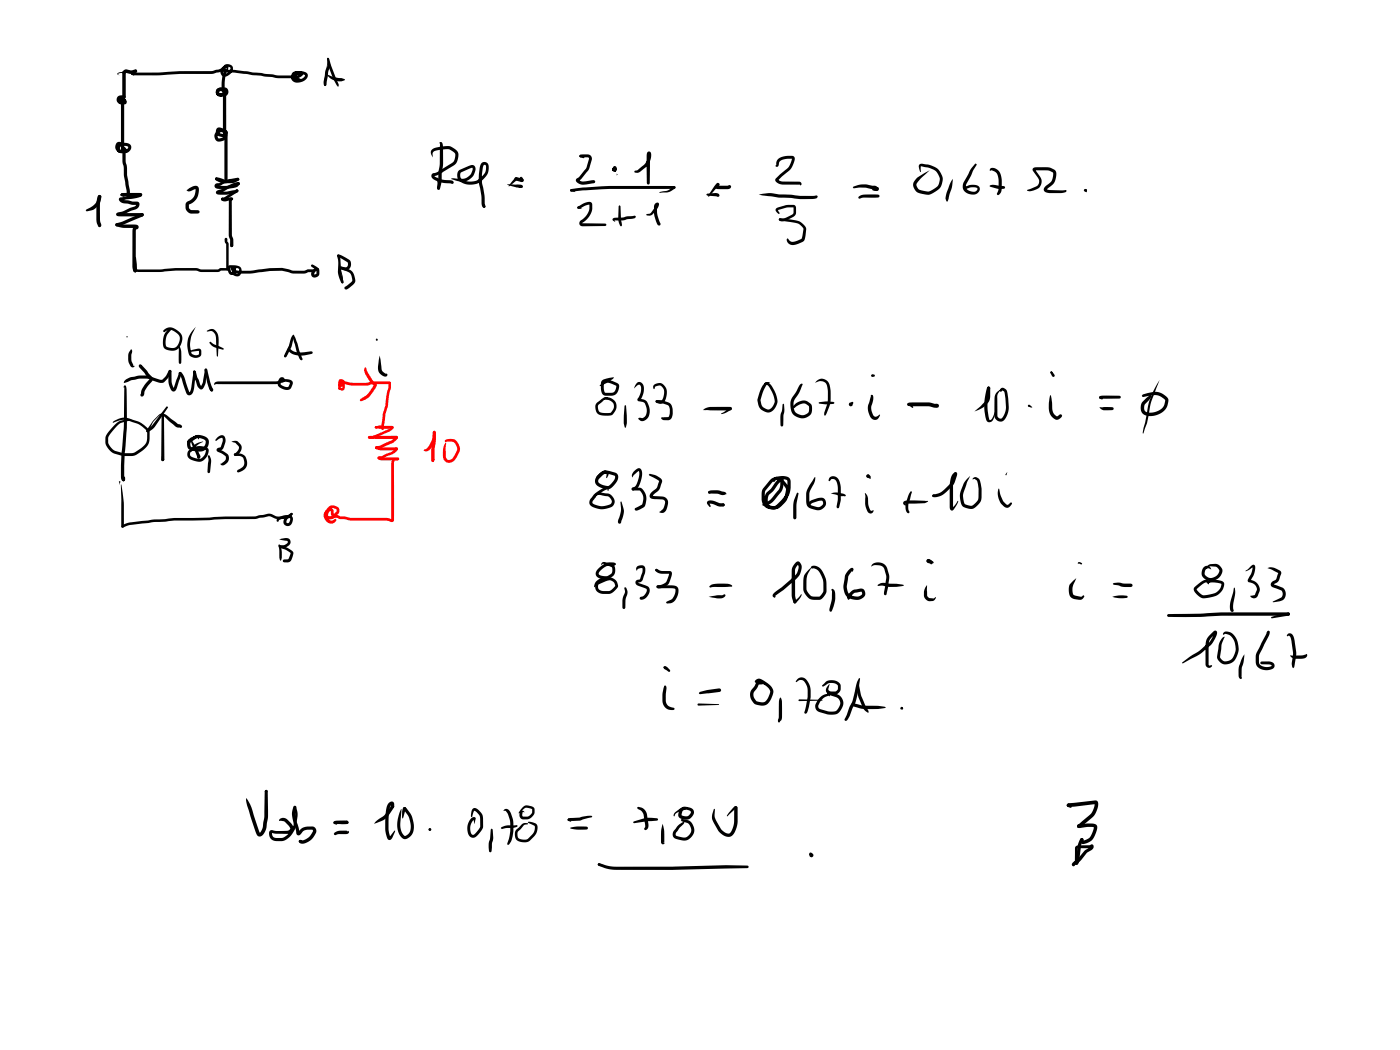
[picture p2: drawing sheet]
<svg xmlns="http://www.w3.org/2000/svg" width="285mm" height="214mm" viewBox="0 0 285 214" stroke-linecap="round" stroke-linejoin="round" font-family="sans-serif">
<g fill="#000">
<path d="M23.9 14.9l1.7-.5 .9 .1-2.5 .6 .4 .3-.5-.2zM25 14.5l.2-.1 .3 .1 .1 .3v4.9l-.1 .3-.3 .1-.2-.1-.1-.3zM26.7 15l.2-.1 .1 .3-.1 .1zM26.8 14.9l.9-.1h4.8a86.7 86.7 0 0 1 10.6-.3l1.1-.3a2.42 2.42 0 0 1 2-.1v.4a10.2 10.2 0 0 0-.5 3.7l-.1 .5-.2 .1-.2-.1-.1-.5a10.6 10.6 0 0 1 .5-3.9l.3 .2-3 .6a90.1 90.1 0 0 0-10.9 .2h-4.9l-.4-.2zM26.7 15.1l.2-.2 .4 .5zM27.2 14.5l.4-.4 .3 .4-.3 .3zM25.2 14.3l.4-.2 1 .2 .9-.2 .3 .1a.7 .7 0 0 1-.9 .8l-1.2-.2a.44 .44 0 0 1-.4 .3 .44 .44 0 0 1-.4-.3zM44.1 18.1l1.4-.3a.97 .97 0 0 1 1 1.2 .97 .97 0 0 1-1.4 .6h-.2a.91 .91 0 0 1-.9-.8 .91 .91 0 0 1 .7-1 .72 .72 0 0 1 .8 .1 .72 .72 0 0 1 .1 .8h-.4l-.1-.3h-.2l-.3 .4 .5 .2a.49 .49 0 0 0 .6 .1 .49 .49 0 0 0 .2-.6l-1.3 .1v.3l.4 .1 .7-.6a.43 .43 0 0 1 .2 .7 1.03 1.03 0 0 1-1.3 .6 1.03 1.03 0 0 1-.6-1.3zM45.5 18.5h.4l.1 .2 .1 4.9a12.7 12.7 0 0 1-.2 4h-.4a12.7 12.7 0 0 1-.1-4zM45.2 13.8a.68 .68 0 0 1 .7-.5 .68 .68 0 0 1 .6 .5l-.2 .7-.2-.8-.3 .3a.68 .68 0 0 0-.2 1l.1 .1a1.36 1.36 0 0 0 1.2-1.3l-.1-.1a.62 .62 0 0 0-.7-.1 .62 .62 0 0 0-.3 .6h1.9l8 1a7.7 7.7 0 0 0 3.1 .2l1.7-.1 .7-.3-.2 .2-.5 .1a.46 .46 0 0 0-.6 .2 .46 .46 0 0 0 .2 .6 1.73 1.73 0 0 0 2-.6v-.2l-.5-.2h-1.2l.1 .6 .7 .3a.43 .43 0 0 1-.3 .5 .43 .43 0 0 1-.5-.1 1.09 1.09 0 0 1-.1-1.9h1.1l.7 .2a.92 .92 0 0 1 .6 .9 .92 .92 0 0 1-.7 .8 1.79 1.79 0 0 1-2.6-.1 1.06 1.06 0 0 1 0-1.4 1.06 1.06 0 0 1 1.3-.2 .6 .6 0 0 1 1 .2 .6 .6 0 0 1-.6 .8l-1.2 .2a12.5 12.5 0 0 1-4.3-.2l-7.9-.9-1.8-.1a.7 .7 0 0 1-.7-.5 .7 .7 0 0 1 .3-.8 1.09 1.09 0 0 1 1.7 0 1.09 1.09 0 0 1-.3 1.7 1.14 1.14 0 0 1-1.8 .2 1.17 1.17 0 0 1 .1-1.5zM66.6 12l.2-.2 .2 .2-.6 4.1v1.2l-.2 .2-.3-.2 .8-4.7zM66.7 11.8l.3 .2-.1 .1-.3-.1z"/>
<path d="M66.8 15.2l1.2 .5 1.5 .2 .7 .3-.1 .1a3 3 0 0 1-3.4-.9zM66.6 12l.2-.2 .2 .2 .4 1.4 1.6 3.8-.1 .4-.3-.2a14.8 14.8 0 0 1-1.8-4.1zM66.9 13l.2-.1 .2 .4-.5 1.4-.3 2a.53 .53 0 0 1-.5 .8l-.1-.8 .2-1.2a3.8 3.8 0 0 1 .8-2.3zM24.6 39.5l.2-.1h.2l.1 .4-.3 .1h-.2zM23.8 29.1l.5-.2 1.3 .2a1.04 1.04 0 0 1 1.1 1 1.04 1.04 0 0 1-1 1.1h-.9a1 1 0 0 1-1.1-.9 1 1 0 0 1 .9-1.1l.2 .1a.97 .97 0 0 1 .2 1.6l-.3-.1v-.9l-.2-.1-.1 .6 .3 .1h1l.3-.3 .1-.3-1.9-.4a.61 .61 0 0 0 .2 .9l.9 .1-.1 .2-.3-.4 .1-.3a.53 .53 0 0 1 .7 .3 .52 .52 0 0 1 .1 .6 .52 .52 0 0 1-.5 .3h-.7a1.29 1.29 0 0 1-.8-2.1zM24.7 39.4l3.8-.1 .3 .1 .1 .3-.3 .3h-3.5l-.5-.1-.1-.2zM24 19.6l.4-.1a.98 .98 0 0 1 1.2 .2 1.04 1.04 0 0 1-1.1 .4v.4l.9 .1-.3 .3-.3-.5-.2 .2 .5-.1v.1l-.3-.2 .2-.2v.2l-.2-.1 .3 .1 .2 .4v9.8l-.3 .3-.4-.3v-9.8l.2 .1a.63 .63 0 0 1-.3-1 .63 .63 0 0 1 1 .3 .72 .72 0 0 1 0 .8 .72 .72 0 0 1-.8 .2 .76 .76 0 0 1-.5-1.2 .76 .76 0 0 1 1.3 .2 .59 .59 0 0 1 .2 .8 .59 .59 0 0 1-.8 .2 .98 .98 0 0 1-1-.4 .98 .98 0 0 1 .1-1.2zM25 30l.2-.1 .4 .4v2.5l.2 1 .1 1.8 .2 1.3a8.7 8.7 0 0 1 .3 3.3l-.3 .1-.2-.1-.1-.3v-1l-.6-3v-2l-.3-1.1zM25.9 39.7a.56 .56 0 0 1 .9 .2 .53 .53 0 0 1-.5 .4 .53 .53 0 0 1-.5-.4zM28.4 39.4l.2-.1 .3 .2-.1 .4-.2 .1-.3-.2zM24.3 40.3l3.3-.6 1-.4 .2 .1 .1 .4a1.71 1.71 0 0 1-1.5 .6l-2.8 .4 .2-.3 .4 .2 1.8 .3a1.27 1.27 0 0 1 1.4 .4l-.1 .6-.4 .5-3.9 1.5-.3-.3 .1-.4 1.2-.3 2.4-1 .3-.4 .2 .1h-1.1l-1.8-.3-.5-.3a.55 .55 0 0 1-.2-.8zM38 38.7l1.2-.7a.82 .82 0 0 1 1-.1 .82 .82 0 0 1 .3 1 2.96 2.96 0 0 1-2 2.8v.6l.3 .4 1.5 .1 .4 .3-.4 .4h-1.4a1.39 1.39 0 0 1-1.1-1.2l.1-1a3.2 3.2 0 0 0 1.7-1.6l.2-1.2-1.3 .5-.5-.2z"/>
<path d="M43.9 36.2h.4v.4h-.4zM43.9 36.2l.2-.1 1.3 .6 2-.1 1-.4 .3 .3-.1 .3-1.1 .5h-2.2l-.7-.2a.98 .98 0 0 1-.8-.7zM44.2 26.1a1.74 1.74 0 0 1 2.1 .9 1.5 1.5 0 0 1-.7 1.6 1.5 1.5 0 0 1-1.7-.2 1.38 1.38 0 0 1 .2-1.7 1.38 1.38 0 0 1 1.8 0l.1 .1a.63 .63 0 0 1-.3 .9l-.2-.1-.1-.6a.47 .47 0 0 0-.7 .1l-.3 .3a.46 .46 0 0 0-.1 .6 .46 .46 0 0 0 .6 .1 .84 .84 0 0 0 .7-1.2l-1-.3v.4l.9 .3 .3-.6 .2-.1a.72 .72 0 0 1 0 1.1 1.46 1.46 0 0 1-2.1-.8zM43.9 36.2a2.89 2.89 0 0 1 2.4 .8l-.1 .2-.3 .1-.9-.5-1.1-.2zM45.8 26.7h.4l.1 .2v10.1l-.3 .3-.3-.3zM48.3 37.2l.2-.1 .3 .1-.1 .4-.2 .1-.2-.2zM43.8 37.5l1-.2 1.7-.8 1.9-.3 .3 .3-.1 .2-1.9 .3-1.8 .8-.7 .1v-.1h1.9l1.4-.2 .5-.1 .5-.4 .2 .1 .1 .3a1.47 1.47 0 0 1-1.2 .8l-1.4 .2a3.5 3.5 0 0 1-2.3-.2l-.2-.4zM45.1 40.3l.7-.2 2.2-1.5h.5v.4l-2.5 1.7h-.9l-.1-.2zM44 38.9l1.2-.4a6.7 6.7 0 0 1 3.4-1.4l.2 .3-.1 .2-.4 .1a8 8 0 0 0-2.9 1.3l-.9 .3v-.3h1.6l2.1-.4h.3a.71 .71 0 0 1-1 .8l-1.4 .2h-1.3a.62 .62 0 0 1-.8-.6zM88 30.4l.6-.3 1.5-.3a2.55 2.55 0 0 1 3.2 1.6l-.2 1.3-.4 .7-3.2 2-1.1 .4 .1 .1a6.2 6.2 0 0 0 3.5 .9l.4 .3-.1 .3h-.4a5.8 5.8 0 0 1-4-1.2 .67 .67 0 0 1 .1-.8 .67 .67 0 0 1 .7-.2l3-1.8a1.85 1.85 0 0 0 .9-2.2l-1.3-.8-2.3 .2-.8 .4-.1 1-.4-.9zM88.9 36.2h.2l.1 .2 .4 1.9-.3 .3-.3-.3 .1-.5zM89.4 29.1a.44 .44 0 0 1 .6-.1 .44 .44 0 0 1 .2 .6v.4a15.5 15.5 0 0 1-.2 5.1l-.1 1.8a1.87 1.87 0 0 1-.6 1.7h-.2l-.1-.3 .2-1.5 .1-2.1a14.6 14.6 0 0 0 .3-4.7v-.7h.1z"/>
<path d="M93.4 34.7l1.7-.8a1.16 1.16 0 0 1 1.6 0 2.61 2.61 0 0 1-3.6 3l-1.2-.5a1.37 1.37 0 0 1 1.3 0 2.32 2.32 0 0 0 3-2.2h-.3l-2 .9a1.09 1.09 0 0 0-.1 1.1 1.09 1.09 0 0 0 1 .6 3.2 3.2 0 0 0 4.1-3l-.2-.2-.3 .2a7.9 7.9 0 0 0 0 4.4l.4 3.9a.45 .45 0 0 1-.6 .1 .45 .45 0 0 1-.1-.6l-.1-.2a11.5 11.5 0 0 0-.5-3.9v-2l.2-1.4a1.05 1.05 0 0 1 .8-1.1 .88 .88 0 0 1 1 1 3.6 3.6 0 0 1-2.2 3.3 3.6 3.6 0 0 1-4-.7l-.2-1.1zM103.3 37.5l2.8 .1a.37 .37 0 0 1 .4 .5 .37 .37 0 0 1-.6 .2l-.3-.1v-.1l.5-.2v.3h-.9zM104.8 36.2h.5v.5l-1.7 1.2zM104.8 36.2l.4-.1a1.48 1.48 0 0 1 1.4 .6l-.1 .3-.2 .1-1.3-.3-.3-.4zM105.9 36.1l.2-.1 .3 .2 .2 .4-.1 .4-.2 .1-.4-.3zM116.1 38.6h.4v.3h-.3zM116.2 38.5l1.3-.2a107.7 107.7 0 0 1 15-.4h4.8l.2 .3-.2 .3a248.6 248.6 0 0 0-18.4 .3l-2.6 .2-.2-.2zM116.2 38.6h.2l.7 .5-.9-.2zM118 31.7l.2-.2 .3 .3-.3 .2zM118.1 31.5l1.6-.1a.87 .87 0 0 1 .8 1.2l-.7 2.1-1.5 1.8-.5 .3v-.2l.8 .4 2.3-.3 .2 .1v.4l-2.3 .4-.8-.1a.73 .73 0 0 1-.5-1.2l.4-.3 1.4-1.7 .6-2-.2-.3-1.7-.1zM118 31.6l.2-.1 .8 .5-.2 .2-.6-.2-.2-.1zM124.9 33.9a.51 .51 0 0 1 .7 .3 .51 .51 0 0 1-.3 .6 .51 .51 0 0 1-.6-.2 .43 .43 0 0 1 .4-.6 .43 .43 0 0 1 .4 .7l-.2 .3-.3-.4 .1 .1a.18 .18 0 0 0 .1-.3 .18 .18 0 0 0-.3 0l.1-.1h.2l-.6 .4z"/>
<path d="M131.9 30.9a.58 .58 0 0 1 .6 .2 .58 .58 0 0 1 .1 .7l-.2 1a3.4 3.4 0 0 1-1.3 1.6l-1.1 .8-.8-.2v-.2l.6-.2 1.3-1a2.74 2.74 0 0 0 .9-2.2l.1 .1 .2-.1v5.9l-.3 .3-.3-.3v-5.6zM134.3 39.1l1.6-.3 1.4-.9 .2 .3-.1 .2-1.2 .7-1.9 .2zM143.8 39.6l.2-.2 2-.1a.49 .49 0 0 1 .4 .7l-.2 .1-2.2-.3zM145.9 37.4l.3-.2 .2 .1 .1 .5-2.2 2.3-.1-.3zM145.4 38.1l.7-.3h2l.4-.1 .3 .1a.66 .66 0 0 1-.9 .7h-1.8l-.5-.1zM154.5 39.6a7.9 7.9 0 0 1 4.3 0h2.3l1.8 .3 3.3-.1 .3 .3-.2 .2-.5 .2h-3l-1.7-.2-2.6-.1zM158.4 32.4a3.8 3.8 0 0 1 3.3-.5v.1a3.5 3.5 0 0 1-1.4 3.1l-1.9 1.7v-.2l1 .4h3.4l.3 .2 .1 .4-.2 .2-.2-.3-3.5 .1-1-.4a.58 .58 0 0 1-.3-.9l1.9-1.7a3.3 3.3 0 0 0 1.3-2.3h.1a3.8 3.8 0 0 0-2.5 .5l-.2 .8a.4 .4 0 0 1-.6 .4l-.1-.2 .3-.2a.72 .72 0 0 1 .1-1.1zM173.8 38l1.3-.4h1.3l1.9 .3 .3 .4-.2-.2h.4l.1 .4a.56 .56 0 0 1-.5 .4 .56 .56 0 0 1-.6-.5l.2 .1-1.8-.3-2.4 .2-.2-.2zM174.9 40l.3-.2a7.8 7.8 0 0 1 3.8-.1v.4l-.2 .1h-2.9l-.9 .3-.3-.3zM177.6 38.2l.9-.2 .3 .1 .1 .4-.1 .3-.3 .1-.6-.1-.3-.1-.1-.2zM187.2 33.5l.5-.2 .6 .1a4.4 4.4 0 0 1 2.3 .8 2.86 2.86 0 0 1 1.3 2.7 2.86 2.86 0 0 1-1.8 2.4 2.25 2.25 0 0 1-2.3 .2 1.82 1.82 0 0 1-1.8-1.4 1.82 1.82 0 0 1 .9-2.1l2.4-1.3-2.1 1.9a1.1 1.1 0 0 0-.1 2l1.9 .4 1.5-.8a2.07 2.07 0 0 0 .7-2.2l-.7-1.2-1.5-.7-1.5-.3v1.2a1.56 1.56 0 0 1-.4-1.3zM194 36.4a15 15 0 0 1-1.2 4.7 2.45 2.45 0 0 1 .2-2.7z"/>
<path d="M198.5 33.4l.2-.1 .2 .2-2.1 3.9a1.1 1.1 0 0 0 1.1 1.6 .82 .82 0 0 0 1.1-.5l-.1-.2a3.3 3.3 0 0 0-2.3 .1l-.2-.2a2.55 2.55 0 0 1 3-.1 1.27 1.27 0 0 1-.4 1.3 1.27 1.27 0 0 1-1.4 .2 1.65 1.65 0 0 1-1.4-2.5 15.6 15.6 0 0 1 2.3-3.7zM201.7 34.3a1.85 1.85 0 0 1 2.2 2l.1 2a1.4 1.4 0 0 1-.8 1.4l-.2-.2 .3-.9v-1.6a1.95 1.95 0 0 0-.9-2.1l-.5-.2-.3 .1-.1-.1zM201.5 37.9a2.12 2.12 0 0 1 2-.1l1.1 .2v.4a4.4 4.4 0 0 1-3.1-.5zM210.3 34.3l.5-.2h2.4a1.71 1.71 0 0 1 1.9 1.2 3.2 3.2 0 0 1-1.9 3.2l-.1 .1 .6 .1h3.3l.2 .2-.3 .2-.9 .2h-2.3a1.17 1.17 0 0 1-1.2-.5l.2-.7 1.4-1.3 .3-1.6-.9-.5h-2.8v-.2l.9 1.2a1.77 1.77 0 0 1-.7 2.9 1.62 1.62 0 0 1-1.8 .2l1.6-.7a1.18 1.18 0 0 0 .6-1.9l-1-1.4zM20 39.8a.53 .53 0 0 1 .6 .2 .53 .53 0 0 1-.1 .7 2.87 2.87 0 0 1-1.9 2.1l-1 .2-.2-.2 1-.5a2.55 2.55 0 0 0 1.5-2.2l.1 .1zM20 39.8l.3-.1 .2 .1 .1 .2-.3 2 .1 2.7 .2 .8a.43 .43 0 0 1-.1 .6 .43 .43 0 0 1-.5 .1l-.4-1.5v-3.5zM23.6 45.5l.2-.1 1.3 .3h2.3a.54 .54 0 0 1 .8 .2 .54 .54 0 0 1-.3 .8h-.2v.3l-.1 7.3 .3 .8-.4 .4-.3-.3-.2-.9v-7.3l.1-.7 .6-.3-.2 .2 .2 .3-2.6-.1a1.74 1.74 0 0 1-1.6-.6zM23.8 43.4h5.1l.3 .1 .1 .2-.4 .4h-4.5l-.6-.2-.1-.2zM24.6 39.5l.2-.1 .6 .5-.2 .2-.5-.2-.2-.2zM27.3 52.3l.1-.1 .3 .3 .2 1.3v1.3l-.4 .4-.3-.4zM27.1 54.7l1.1 .2h4.2l3.4-.3h4.1l1 .3h3.4l.5-.3h.5h1l.3 .2-.3 .3h-1.3l-.5 .3a12.1 12.1 0 0 1-4.3-.2l-4.4-.1-3 .3h-3.6a2.77 2.77 0 0 1-2-.4zM27.1 54.7l.8 .1-.6 .3-.2-.2z"/>
<path d="M23.5 45.6l1.4-.5 4-1.7 .4 .3-.4 .4-3.9 1.7-1.2 .3-.2-.1zM45 40.4l.3-.2 .2 .1v.4l-.2 .1-.2-.1zM45.1 40.3h.2l.5 .1 1.4-.2 .3 .3-.3 .3-1.5 .2-.7-.3zM45.8 48.5h.4l.1 .7 .3 .5v5.1l-.3 .3-.2-.3-.1-5.1-.2-.5zM47 49.7l.4 .2v.3h-.4zM46.7 40.3a.4 .4 0 0 1 .5 0 .4 .4 0 0 1 .2 .4l-.4 .1 .2-.1v7.2l.3 .9v1.2l-.3 .3-.4-.3 .1-1.2-.3-.9v-7.2zM46.5 54.1l.3-.1h1a1.15 1.15 0 0 1 1.4 .9 1.15 1.15 0 0 1-1 1.4 .84 .84 0 0 1-.9-.5 .84 .84 0 0 1 .3-1l.5-.3-.4 .9a.49 .49 0 0 0 .7 .3h.1a.7 .7 0 0 0 .1-.9 .7 .7 0 0 0-.8-.3h-1l.4 .9 .3-.1-.2-.5 .2-.2a1.01 1.01 0 0 0 1.2 .5h2.3l1.9-.3a16.3 16.3 0 0 1 5.8 0l1 .3h2.2l.7-.3h1.1l1-.2 .3 .2-.2 .3-.9 .3h-1.2l-.7 .3h-2.3l-.7-.2a7.8 7.8 0 0 0-4-.3l-1.7 .2a12.7 12.7 0 0 1-5.8 0 .63 .63 0 0 1-.5-.5 .63 .63 0 0 1 .3-.6h.2a.86 .86 0 0 1 .6 1.1 .86 .86 0 0 1-1 .6 .86 .86 0 0 1-.7-1l-.1-.5zM63.4 53.9h.3l1.1 .7 .2 .4v.7a.87 .87 0 0 1-1.3 .7 .87 .87 0 0 1 .1-1.5 .37 .37 0 0 1 .6-.1l-.4 1.1 .4-.2v-.6l-1-.8-.1-.2zM68.8 51.8l.8 .2 1.3 .8a1.22 1.22 0 0 1 .5 1.5 1.22 1.22 0 0 1-1.4 .7l-.7-.2-.2-.3 .3-.2 .8 .1a.61 .61 0 0 0 .6-.2 .61 .61 0 0 0 0-.7l-2.1-1.3-.1-.2zM69.1 52l.2 .2 .2 3.3 .4 2-.2 .2a4.2 4.2 0 0 1-.9-2.3l.2-3.2zM68.6 51.9l.3-.1 .2 .2v1.4l.8 4.1-.2 .2-.2-.2v-1.2zM69.2 54.3h.3l2 .8 .5 .6 .3 1a1.08 1.08 0 0 1-.4 1.3l-1.2 .9h-.5v-.5l1.5-1.2-.1-.9-.4-.7-1.9-.8-.2-.3z"/>
<path d="M98.6 41.6h.1l.1 .4-.2 .3-.2-.2zM98.4 41.9h.4v.2l-.2 .2-.2-.1zM117.6 42.1h.3v.3h-.3zM117.7 42l1.8-.8 .6-.1 .3 .2a3.5 3.5 0 0 1-1.8 4l-.1 .2h4.7l.3 .3-.3 .2-4.6 .1a.7 .7 0 0 1-.6-.7 .7 .7 0 0 1 .6-.7 3.2 3.2 0 0 0 1.4-3l-.9 .2-1.2 .6-.4-.2zM117.6 42.1h.3l.6 .5-.9-.2zM124.8 44.5l.4-.2h1.6l2.4-.4 .3 .3-.4 .3-2.2 .4h-1.7l-.2-.2 .3 .5-.5-.3zM126 42l.1-.2 .2 .2 .1 2.7 .2 1.2-.2 .2-.2-.2-.3-1.1zM133.4 41.5a.44 .44 0 0 1 .7-.2 .44 .44 0 0 1 0 .7l-1.4 1.7-.5 .2h-.5l-.1-.2 .9-.4 1-1.2 .2-.5 .2 .1-.1 .3a6.1 6.1 0 0 0 .6 3.4v.5h-.2l-.3-.1a6.3 6.3 0 0 1-.7-3.9zM158 42.5l.4-.3 1.9-.5a2.07 2.07 0 0 1 1.6 .2l.2 .4-.1 1.3-.4 .5-1 .5a1.58 1.58 0 0 1-2 .2v-.3h.9l1.9-.9 .2-.3-.1-1.1-1.3 .1-1.8 .4 .4 .7-.3 .2-.3-.3a.61 .61 0 0 1-.2-.8zM158.7 44.5l3.2 .3a2.67 2.67 0 0 1 2.2 1.9l-.4 2.3-1.6 .8a1.28 1.28 0 0 1-1.9-1.1l.2-.2 .5 .6 .5 .1 1.8-.6 .4-2-1.1-1.1-3.7-.6-.2-.2zM25.3 78.6l.1-.1 .2 .2-.4 .2-.1-.1zM25.5 77.4a6.8 6.8 0 0 1 5.4-.7l2.1 .6 .8-.8 .5-1 .3-.2 .2 .1 .1 .3-.5 1-.8 .9a1.12 1.12 0 0 1-1.4 .3l-1.5-.6a3.7 3.7 0 0 0-2.5-.2l-1.4 .3-1.6 .6 .1-.3z"/>
<path d="M25.3 78.7l.2-.2 .1 .2-.2 .1zM25.3 78.7l.1-.2 .2 .1 .2 .8a71.1 71.1 0 0 1-.4 12.8l-.2 5.2 .2 .3a.44 .44 0 0 1-.5 .2 .44 .44 0 0 1-.3-.5v-.2a63.2 63.2 0 0 1 .6-9.7zM33.4 67.2a1.92 1.92 0 0 1 2.7 .1l.4 .2a2.36 2.36 0 0 1-1 3.9 1.84 1.84 0 0 1-2.3-.9 2.87 2.87 0 0 1 1.5-3.5l.2 .1-.1 .2a2.91 2.91 0 0 0-.9 3.3 1.68 1.68 0 0 0 1.9 .1 1.68 1.68 0 0 0 .8-1.6v-.5l-.3-.4-1.1-.9a1.54 1.54 0 0 0-1.8 .3l-.2-.2zM34.4 75.4h.4l.1 .4a5.2 5.2 0 0 0 .4 3.1l.1 .2h-.1l1-2.8a.46 .46 0 0 1 .6-.5v.5l-.9 2.6a.66 .66 0 0 1-.4 .8 .66 .66 0 0 1-.8-.3l-.2-.4a6 6 0 0 1-.3-3.4zM36.4 70.2a4 4 0 0 1 .5 2.9v.7l-.2 .3-.3-.3v-2.5l-.2-1zM36.5 75.8a.67 .67 0 0 1 .8 .6l1.3 3.5 .3-.8 .4-2.8a.49 .49 0 0 1 0-.5 .49 .49 0 0 1 .5-.3v.9l-.3 2.8a1 1 0 0 1-1.3 1.2l-.7-1.4-.5-2-.5-.8 .2 .1-.3-.3zM39.4 75.5h.4l-.1 .5-.3-.1zM39.4 75.5l.2-.1 .2 .2 .7 1.8a1.77 1.77 0 0 0 .6 1.3h-.2l.4-.9 .3-2.5 .3-.3 .3 .3v.6l-.3 2-.4 .9a.58 .58 0 0 1-.8 .4 2.88 2.88 0 0 1-.9-1.8l-.3-.5-.2-1.2zM39.9 66.5a6.5 6.5 0 0 0-1.2 3.2l.2 2.1a1.09 1.09 0 0 0 1.6 .4v-.8l-1.9 .3 .4-.4 1.2-.3a.54 .54 0 0 1 .8 .5v.6a1.42 1.42 0 0 1-2.4 .3 4.8 4.8 0 0 1 .6-5.1zM42.1 67.3l.6-.2a1.34 1.34 0 0 1 1.7 1.3l.1 1.3-.1 2.8-.1 .1-.2-.1-.2-4a1.1 1.1 0 0 0-1.1-1.1l-.6 .1zM41.7 75.1l.2-.1 .3 .2a11.9 11.9 0 0 0 1.2 4.1l-.1 .3-.2 .1a2.78 2.78 0 0 1-.9-1.8l-.5-2.5zM42.6 78.8h.4l.4 .4-.1 .4-.2 .1-.3-.1z"/>
<path d="M42.8 69.6l2.8 1.5-.2 .1-1.1-.3a2.34 2.34 0 0 1-1.7-1.1zM43.7 77.9l.7-.2h11.8l1.2-.4-.3 1 .8 .4 .5 .1 .3-.1 .4-.7a2.67 2.67 0 0 0-2.1-.1l-.3-.3a2.26 2.26 0 0 1 2.9 .1v.5l-.5 1-.6 .2-.9-.2a1.23 1.23 0 0 1-1-.7 1.23 1.23 0 0 1 .2-1.3 .6 .6 0 0 1 .7-.4 .6 .6 0 0 1 .5 .7 .6 .6 0 0 1-.7 .4l-1.1 .3h-12.1l-.4 .1-.1-.1zM59.6 68.4l.1-.1 .1 .3-.2 .1-1.3 3.9-.2 .2-.3-.3 1.3-2.5zM58.6 71l.2-.1 .1 .2-.1 .1zM58.6 71l.2-.1 .1 .1a2.94 2.94 0 0 0 2 .8l2.5-.3 .3 .3-.3 .3a6.1 6.1 0 0 1-3.1 .2 1.93 1.93 0 0 1-1.7-1.3zM58.8 70.9l.4 .3h-.4l-.2-.2zM59.7 68.3l.2 .1 .2 .4 1.5 4.3a.4 .4 0 0 1-.4 .2 .4 .4 0 0 1-.3-.4l-1.2-4-.1-.4zM59.6 68.2l.2-.1 .1 .2-.2 .6a8.3 8.3 0 0 1-1.4 3.7l-.4 .1v-.3l.9-1.9 .4-1.6zM24.4 97.9l.2 .2-.2 .6-.2-.6zM24.6 98.7h.1a35 35 0 0 1 .4 8.7h-.3l-.1-.2zM25.1 97.1l.1-.1a.44 .44 0 0 1 .3 .6 .44 .44 0 0 1-.5 .3l-.1-.2zM25.1 97.4l.3 .1 .1 .2-.3 .3-.2-.1-.1-.2z"/>
<path d="M23 85.9l.1-.1a3.6 3.6 0 0 1 4-.3 5.4 5.4 0 0 1 3.2 1.9l.2 .5-.2 2.3-.4 .7-.8 .7a4.1 4.1 0 0 1-3.8 1.2l-.7-.1a3.5 3.5 0 0 1-3.1-2.2v-.6a2.71 2.71 0 0 1 1.1-2.5l.5-.6a3.7 3.7 0 0 1 3.9-1.3l-2.3 .6-1 .7a5.9 5.9 0 0 0-1.7 2.3 2.37 2.37 0 0 0 1.3 2.6l.2 .1a7.4 7.4 0 0 0 3.7 .4l1.6-1 .9-1 .3-.9v-1.4l-.2-.3a5 5 0 0 0-2.9-1.7 3.7 3.7 0 0 0-3.7 .1l-.2 .1zM32.3 84.5a1.27 1.27 0 0 1 1.9 .2l2 1.6 .5 .1a.39 .39 0 0 1 .3 .3 .39 .39 0 0 1-.2 .4h-.2a1.15 1.15 0 0 1-1.1-.5l-1.7-1.5a.95 .95 0 0 0-1.6-.2 5.8 5.8 0 0 0-1.9 2.9l-.3 .2-.2-.2 1.2-2zM32.9 92.9l.5 .6-.1 .3-.2 .1-.2-.2zM33 93.4h.4v.2l-.1 .3-.4-.1zM33 84.2h.3l.1 .2 .1 9.2-.4 .3-.3-.3zM33.9 82.8l.1-.1 .2 .3-2.7 3.9-1.3 1.1h-.4v-.2l.2-.3h-.1l1.1-.9zM38.7 89.1l1.4 2.1 .6 1.5a.42 .42 0 0 1 0 .4 .42 .42 0 0 1-.5 .2l-1.1-2.8zM40.2 92.6l.3-.1a.45 .45 0 0 1 .3 .5 .45 .45 0 0 1-.3 .4 .49 .49 0 0 1-.3-.8zM38.4 89.5l1.5-.9a2.23 2.23 0 0 1 2.6 1.2 1.9 1.9 0 0 1-2.1 2.1 2.28 2.28 0 0 1-2.2-.7l-.1-.8 .1-.5 .3-.4 .9-.6a.7 .7 0 0 1 1 0l.1 .5-.4-.3-1.1 .9a.69 .69 0 0 0 .1 1.1l1.6 .2a1.14 1.14 0 0 0 1-1.7l-.9-.4h-.6l-1.4 .5-.5 .4-.2-.2zM38.4 91.7l.2-.1a4.2 4.2 0 0 1 2.7-1.7h.1a5.4 5.4 0 0 0-2.4 2.1 .63 .63 0 0 0-.3 .6 .63 .63 0 0 0 .5 .5l.3 .1a1.58 1.58 0 0 0 1.7 0 1.58 1.58 0 0 0 .7-1.5 3.1 3.1 0 0 0-2.9 .2l-.4-.2a2.8 2.8 0 0 1 3.8-.2 2.21 2.21 0 0 1-.9 2.2 2.21 2.21 0 0 1-2.5-.1 1.19 1.19 0 0 1-.6-1.9zM42.5 92.7l.4 .6 .1 .6-.2 2.2-.3 .2-.3-.2 .3-2.4-.2-.8zM44.2 89.1l.1-.1a.93 .93 0 0 1 1.3-.3 .93 .93 0 0 1 .3 1.3l-.5 1.4-.8 .3v-.2l1.6 .8a1.34 1.34 0 0 1 .3 1.6 1.34 1.34 0 0 1-1.5 .7l-.1-.1 .3-.2a1.11 1.11 0 0 0 .8-1.3l-.7-.6-.7-.3a.46 .46 0 0 1-.5-.4 .46 .46 0 0 1 .3-.5l.5-.2 .5-1.2a.37 .37 0 0 0 0-.4 .37 .37 0 0 0-.3-.2l-1.1 .6-.2-.2z"/>
<path d="M47.2 89.9l1-.1 .6 .5a1.59 1.59 0 0 1-.9 2.5l-.3-.2 .3-.3a1.02 1.02 0 0 0 .5-1.6l-.5-.5zM47.7 92.4h1.6l.6 .5 .3 .6a1.93 1.93 0 0 1-1.6 2.7l-.3-.1-.1-.2 .2-.2 .9-.5a1.24 1.24 0 0 0 .4-1.5l-.3-.6-.5-.2-1.2-.1zM24.8 106.9l1.6-.5 4.8-.6 2.4-.1a26 26 0 0 1 5.7-.2l6.6-.3h6l3.1-.6a3.7 3.7 0 0 0 4.2-.1h.3a.81 .81 0 0 1-.7 .8 4.1 4.1 0 0 1-4-.2l-2.9 .6-8.3 .1a27.8 27.8 0 0 1-6.1 .2l-6.3 .3-4.7 .6-1.5 .6-.3-.3zM56.8 109.8l1.3-.2a.89 .89 0 0 1 1.1 .6 .89 .89 0 0 1-.7 1.1l-.7 .2h-1v-.2l.1-.2 1-.1 .7-.6-.1-.3zM56.8 110.8a3.6 3.6 0 0 1 .3 3.4 2.74 2.74 0 0 1-.2-2l-.2-1.2zM56.8 111.1h.3l1.2 .3 1.3 .9 .1 .4-.1 .7-.6 1-.5 .1-.9-.1v-.4l1.1-.2 .5-1.1-1-.8-1.3-.4zM56.8 111.1l.2-.1 .3 .2-.1 .3-.2 .1-.2-.2zM56.5 105.5a3 3 0 0 1 2.8-.5 1.14 1.14 0 0 1 .2 1.6 1.14 1.14 0 0 1-1.6 .3 1.21 1.21 0 0 1 .3-1.7l1-.7h.3a1.25 1.25 0 0 1-1 1.2v.1a.4 .4 0 0 0-.3 .4 .4 .4 0 0 0 .3 .3h.3l.2-.3 .1-.5-.1-.2a2.73 2.73 0 0 0-2.1 .4h-.1a.3 .3 0 0 1-.4 .3 .3 .3 0 0 1 0-.5z"/>
<circle cx="48.2" cy="38.8" r=".3"/>
<circle cx="27.5" cy="55.1" r=".34"/>
<circle cx="28.9" cy="43.7" r=".34"/>
<circle cx="47.2" cy="50" r=".29"/>
</g>
<g fill="#000">
<path d="M125.6 35.3l.2 .2-.2 .2z" fill-rule="evenodd"/>
<path d="M220.9 38.5h.3v.5h-.3z" fill-rule="evenodd"/>
<path d="M220.8 38.5h.2l.3 .1v.5l-.5-.2z" fill-rule="evenodd"/>
<circle cx="220.9" cy="38.8" r=".24"/>
</g>
<g fill="#f00">
<path d="M69.1 77.3l.2-.1 .2 .2-.2 .1 .1 1.6-.3 .3-.2-.3z"/>
<path d="M69.2 77.4a.65 .65 0 0 1 .7-.1 .65 .65 0 0 1 .3 .6v.9a.7 .7 0 0 1-.5 .7 .7 .7 0 0 1-.8-.4 .51 .51 0 0 1 .8-.1l.1-1.2-.2-.1-.2 .7v-.4a.32 .32 0 0 1 .1-.5l.3 .2-.1-.1a.61 .61 0 0 1 .1 1 .61 .61 0 0 1-1-.3z"/>
<path d="M69.4 77.5h.4a13 13 0 0 0 5.2 .4l.9-.2h3h.5l.2 .2-.3 .3h-3.4l-1.1 .3h-1.8a7.5 7.5 0 0 1-3.4-.5l.1-.1h-.4z"/>
<path d="M79.2 77.8l.2-.1a3 3 0 0 1-.1 2.4l-.3 2.5-.5 1.8-.4 2.9-.2 .2h-.2l-.1-.6 .3-2.6 .6-1.8z"/>
<path d="M76.4 86.8h.4a.73 .73 0 0 1 .9-.1 .73 .73 0 0 1 .4 .8h-.4l-.1-.7-.5 .1-.6 .4-.2-.3z"/>
<path d="M76.4 86.8l3.4-.1 .3 .3-.3 .3h-3.2l-.2-.1z"/>
<path d="M79.6 86.8l.2-.1 .3 .2-.1 .3-.2 .1-.2-.1z"/>
<path d="M75 88.8h.8l1-.4 2.2-1 .8-.7a.47 .47 0 0 1 .3 .6 .47 .47 0 0 1-.4 .3l-2.8 1.3-1.3 .4a.4 .4 0 0 1-.5 0 .4 .4 0 0 1-.1-.5z"/>
<path d="M75 88.8l5.7-.1 .3 .4-.3 .3h-5.2l-.5-.1z"/>
<path d="M80.5 88.8h.4v.5l-.2 .1-.2-.1z"/>
<path d="M76.5 90.8l.9-.1 2.1-1 1-.9a.37 .37 0 0 1 .5 .2 .37 .37 0 0 1-.2 .5l-.8 .7-2.4 1.1h-1.2v-.2z"/>
<path d="M76.4 91l.3-.2 .2 .1v.4l-.3 .1-.2-.1z"/>
<path d="M76.4 90.9l.2-.1 1 .3h3.1l.3 .3-.3 .3-3.5-.1a.58 .58 0 0 1-.8-.7z"/>
<path d="M80.5 91.2h.4v.4h-.4z"/>
<path d="M76.9 93l1-.2 1.8-.8 .8-.8a.36 .36 0 0 1 .5 .2 .36 .36 0 0 1-.3 .5l-.8 .6-2 .8-.8 .2-.2-.3z"/>
<path d="M76.9 93h.2l.3 .2-.1-.1 3.7 .1 .3 .2-.3 .3-3.8-.1a.42 .42 0 0 1-.3-.6z"/>
<path d="M66.8 103.3a1.46 1.46 0 0 1 2.1 .1 1.01 1.01 0 0 1-.1 1.3l-.8 .8a1.05 1.05 0 0 1-1.2 .2 1.05 1.05 0 0 1-.6-1.1 .97 .97 0 0 1 .5-1 .97 .97 0 0 1 1.2 .2l.1 .8h-.2l1.5 .5 1 .1 1.1 .2h7.4l1 .3-.2 .2 .1-11.6a.95 .95 0 0 1 .4-1 .95 .95 0 0 1 1.2 .1l-.3 .3h-.6l-.2 .5v11.7a.7 .7 0 0 1-1.2 .1h-7.6l-1.2-.3h-1l-1.7-.7-.2-1-.4 .4v.7l.7-.1 .9-.9v-.4l-.7-.3-.4 .2-.8 .9a1.07 1.07 0 0 0 .6 1.4 .64 .64 0 0 0 .8-.2h.4a.98 .98 0 0 1-1.5 .8 1.64 1.64 0 0 1-.7-2.5z"/>
<path d="M88.2 87.8h.4a4.4 4.4 0 0 1-1.5 4l-.4 .1-.5-.2 .5-.3a4.7 4.7 0 0 0 1.5-3.6z"/>
<path d="M88.2 87.8h.4a10 10 0 0 1-.1 3.9v2l-.2-.1 .1 .2-.2 .3-.4-.4v-2z"/>
<path d="M88 93.7l.5-.3-.3 .7-.2-.1z"/>
<path d="M90.7 89.6a2.05 2.05 0 0 1 2.6 .5 2.05 2.05 0 0 1-.1 2.6 2.03 2.03 0 0 1-1.7 1.5 1.27 1.27 0 0 1-1.3-1.3 3.6 3.6 0 0 1 .6-2.8v3l.4 .5h.6a3 3 0 0 0 1.3-2.2v-.3a1.44 1.44 0 0 0-2.1-1.2h-.4z"/>
<path d="M74.2 74.9h.4l.2 .7 .9 1.5 1 1v.5a5.1 5.1 0 0 1-3.1 3.1l-.3-.3 .1-.2a5.3 5.3 0 0 0 2.7-2.8v.1l-.3-.3-.4-.4a5.1 5.1 0 0 1-1.3-2.5z"/>
</g>
<g fill="#000">
<path d="M26.6 71.2l.1-.1 .2 .3-.2 .9 .1 1.2 .3 .9 .3 .2-.4 .2-.4-.2a3.2 3.2 0 0 1-.2-3.1zM28.4 74.2h.2l.3 .2-.1 .6-.2-.4 .1 .1 .1-.4 2.3 2.8-.1 .5-1.4 1.8-.2 .9a.41 .41 0 0 1-.4 .4 .41 .41 0 0 1-.4-.3l.4-1.4 1.5-1.9-2.2-2.3-.1-.3zM77.3 72.4l.4 2.5a1.2 1.2 0 0 0 .8 1.2h.3a.53 .53 0 0 1-.3 .6 .53 .53 0 0 1-.7-.2l-.7-.8a3.8 3.8 0 0 1 0-2.4zM122.6 77.5l.9-.4 1.5-.3-.4 .4-1.5 .6-.2 .2v1.2l.2 .7 1.3 .1a.91 .91 0 0 0 1-.9l.1-.5-1.5-.6h-.4l-1.3 .6-.2-.1 .9-.8 .8-.3 1 .2 1.1 .6a1.88 1.88 0 0 1-.4 2l-.6 .3-1.1 .1a1.14 1.14 0 0 1-1.1-.4l-.3-.9a2.41 2.41 0 0 1 .1-1.8zM129.7 78a1.01 1.01 0 0 1 1.1 .1 1.01 1.01 0 0 1 .3 1.1l-.2 1.1-.6 1.2-.1-.3 1.1 .3a3 3 0 0 1 .8 3.3 1.23 1.23 0 0 1-1 .9 1.23 1.23 0 0 1-1.2-.4l.2-.2h.8a1.6 1.6 0 0 0 .7-2.2l-.4-.9-1.1-.3a.45 .45 0 0 1-.3-.4 .45 .45 0 0 1 .3-.5 2.1 2.1 0 0 0 .2-2.4h-.4l-.8 .7zM133.2 78.3a1.64 1.64 0 0 1 1.9 0 1.64 1.64 0 0 1 .7 1.7 2 2 0 0 1-1.2 2.2 1.3 1.3 0 0 1-1.1-.5l.2-.3 .9 .2a2.58 2.58 0 0 0 .6-2.3 1.04 1.04 0 0 0-.8-.8 1.04 1.04 0 0 0-1 .3l-.2 .4a.61 .61 0 0 1 0-.9zM155.7 77.9h.5l.6 .3a6.5 6.5 0 0 1 1.5 3.5 2.1 2.1 0 0 1-2.3 2.2 2.31 2.31 0 0 1-1.7-2.7 4.9 4.9 0 0 1 1.6-3.3l.5-.1 .5 .1-.8 .4-.6 1.1-.7 2 .1 .6a1.56 1.56 0 0 0 1.7 1.4 1.98 1.98 0 0 0 1.1-2.1 6.6 6.6 0 0 0-1.3-2.7l-.1-.1a.32 .32 0 0 0-.3-.3 .32 .32 0 0 0-.3 .3l-.1-.3zM162.9 78.3l.4-.2 .1 .1-.6 1.6-.9 1.4a2.19 2.19 0 0 0 .8 3.2 1.38 1.38 0 0 0 1.5-.1 1.38 1.38 0 0 0 .5-1.5l-.6-.5a1.82 1.82 0 0 0-2.1 .5l-.3 .3a.53 .53 0 0 1 .2-.9l.8-.5 .9-.2 .6 .2 .8 .4a1.93 1.93 0 0 1-.1 2.5 1.93 1.93 0 0 1-2.5 .4 2.29 2.29 0 0 1-1.5-2.7l.3-1.1zM166.3 77.5a1.59 1.59 0 0 1 2.6 1l.2 1.2-.1 2.3-.7 2.2-.3 .5-.2-.2v-.5l.7-2.4 .1-1.8-.2-1.2a1.35 1.35 0 0 0-2-.8l-.5 .1zM201 78.8l.3-.1 .2 .1 .1 .4a11.3 11.3 0 0 0-.2 6.2l.3 .1 .3-.2 .6-1.5-.1 1a1.27 1.27 0 0 1-.9 1.1l-.2 .1a.66 .66 0 0 1-.6-.6 11.4 11.4 0 0 1 .2-6.6zM203 79.8l.7-.4-.7 1.2 .1 4.1 .1 .3a.57 .57 0 0 0 .6 .2 .57 .57 0 0 0 .4-.4l.6-1.2a8.7 8.7 0 0 0-.3-3.7l-.4-.4-.3 .3a.49 .49 0 0 1 0-.7 .49 .49 0 0 1 .6-.1 1.07 1.07 0 0 1 .7 1 8.6 8.6 0 0 1 .1 4 2.06 2.06 0 0 1-1.4 1.8 1.32 1.32 0 0 1-1.3-1.1v-3.8zM213.9 75.7l.2-.1 .2 .2-.3 .2z"/>
<path d="M213.9 75.7l.4 .1 .4 .5v.4l-.2 .1-.3-.2-.3-.7zM213.9 75.8l.3-.1 .3 .5zM236.1 77.4l-.7 1.7a16.6 16.6 0 0 0-1.5 5.3l-.4 1.8-.8 2.1 .1-1.2 .7-2.7a15.8 15.8 0 0 1 2.6-7zM122.1 96.4l.5-.4 .6-.2 2.1 .4a1.16 1.16 0 0 1 .3 1.9 3.3 3.3 0 0 1-1.6 1.5 2.81 2.81 0 0 1-2.8-1.4l.1-.8 .8-1a1.03 1.03 0 0 1 1.8-.1v.5l-.4 .5-.1-.8a.75 .75 0 0 0-.8 .4l-.7 .7a.58 .58 0 0 0 .2 .8l.7 .4 1.1 .1 1-.9 .3-.9-.1-.3-1.9-.4-1.6 .9-.1-.3zM121 100.6l.3-.2a4.6 4.6 0 0 1 2.3-1.2l.3 .2v.5h-.2l-.1-.4-1.2 .8a4 4 0 0 0-1.6 1.5 .5 .5 0 0 0-.2 .6 .5 .5 0 0 0 .5 .3 2.73 2.73 0 0 0 3.4-.4v-.5l-.6-.7-1.7-.3a.77 .77 0 0 0-1 .5 .79 .79 0 0 1 .2-.9 .79 .79 0 0 1 .8-.1l1.6 .2a1.55 1.55 0 0 1 1.2 1.1 1.55 1.55 0 0 1-.4 1.6 3.8 3.8 0 0 1-4.6-.5l.1-1zM121.5 82l.4-.3a2.47 2.47 0 0 1 1.9-.8l-1.9 1.5a1.1 1.1 0 0 0 .8 1.7l1.7-.1a1.67 1.67 0 0 0 .5-1.8 1.62 1.62 0 0 0-1.2-.8h-.8l-.2-.2 .2-.2 .9-.1a1.87 1.87 0 0 1 1.7 1.9 1.87 1.87 0 0 1-1.8 1.8h-.5a1.66 1.66 0 0 1-1.7-.7 1.66 1.66 0 0 1 0-1.9zM127.2 82.6l.1-.1 .2 .1 .1 2.6a2.98 2.98 0 0 1-.3 1.9 3.5 3.5 0 0 1-.3-2.3zM129 96l.2-.1a.83 .83 0 0 1 1.3-.4l.1 .1a4.3 4.3 0 0 1-1.2 4.1l-.5 .2-.2-.1v-.4l.5-.3a4.3 4.3 0 0 0 .9-3l-.1-.2-.3 .2-.7 .7-.2 .4a.96 .96 0 0 1 .2-1.2zM128.7 99.4l1.5-.1a2.34 2.34 0 0 1 1.4 2.5l-.2 .9-.3 .5-1.2 .7h-.6v-.4l1.4-.8 .3-1a2.14 2.14 0 0 0-.8-1.8l-1.4-.1-.2-.2zM132.1 96.7l.2-.2 1.6 .5a1.2 1.2 0 0 1 .9 1l-.6 1.7-1.3 1.3-.1-.1 2.1 .2a1.24 1.24 0 0 1 1.1 1.5l-.2 1a.89 .89 0 0 1-.6 .8 .89 .89 0 0 1-.9-.2l.8-.7 .3-1.4-.4-.4-1.3-.1a1.16 1.16 0 0 1-1.4-.5l.2-.7 1.2-1.1 .5-1.3zM133.5 81.5h.9l.8 .1 1 .4 .6 .6a3.7 3.7 0 0 1 0 2.3l-.2 .4-.4 .2h-1l-.5-.2-.1-.2 .2-.2h1.3l.3-.7v-.8l-.3-.8-1.4-.5a1.16 1.16 0 0 1-1.2-.4zM143.1 83.5a2.98 2.98 0 0 1 2.4-.7h3.2l.2 .2 .1 .2-.1 .3-.2 .1z"/>
<path d="M146.8 84.2l.9-.5 .8-.8 .4 .1 .1 .2a1.65 1.65 0 0 1-1.3 .9l-.8 .2zM156.9 97.6a3.7 3.7 0 0 1 3.8-.2l.1 .1a5.1 5.1 0 0 1-1.9 5.4l-.3 .4a1.82 1.82 0 0 1-2.2 .1 1.82 1.82 0 0 1-.7-2.1l.3-.9a8.4 8.4 0 0 0 2.1-2.5l1.1-.7 .3 .3-.1 .3a5.1 5.1 0 0 0-2 2.2l-.8 .7a1.49 1.49 0 0 0 .4 2.3h.7l.8-.5a4.5 4.5 0 0 0 1.8-4.6l-.1-.1a3 3 0 0 0-2.5 .1l-.4 .3-1.5 1.8-.1 1.7 .1 .6a1.21 1.21 0 0 0 1 .7h1.3l1.2-1 .5-1 .2-1.6a2.99 2.99 0 0 0-2-1.7l-.4 .5a.69 .69 0 0 1 0-.9 .69 .69 0 0 1 .9-.1 3.7 3.7 0 0 1 2.2 2.5l-.5 2.1-1.1 1.3a2.76 2.76 0 0 1-3.3 .2l-.4-.5-.3-.7v-2.1l.3-.6zM159.3 82.3l.2-.1 .1 .1 .1 1.3-.2 1.1v1.9l-.3 .2-.3-.2v-1.8l.3-1.3zM165.9 97.2h.1a4.7 4.7 0 0 1-1 2.6 3.8 3.8 0 0 0-.2 2.2l.2 .8 1.3 .4a1.07 1.07 0 0 0 1.3-.8l-.2-.4h-.6l-1.5 .4-.6 .6a.8 .8 0 0 1 .6-1.2l1.1-.3a1.16 1.16 0 0 1 1.7 .5 1.54 1.54 0 0 1-2 1.8l-.8-.2a1.36 1.36 0 0 1-1.2-1.5 5 5 0 0 1 1.4-4.3zM166.6 82l.2-.1 1.3-.2 1.6 .1 .2 .2-.2 .2-1.6 .1-1.3-.1zM168.9 97.2a1.37 1.37 0 0 1 1.5 0 1.37 1.37 0 0 1 .7 1.3l.1 .8a9.1 9.1 0 0 1-.3 3.9l-.3 .3-.2-.1-.1-.3a10.8 10.8 0 0 0 .3-3.7 1.63 1.63 0 0 0-.8-1.8h-.5l-.5 .4-.1-.2zM172.9 82l.8-.1-.2 .7-.3 .2-.3-.2-.1-.3zM176.5 96.7l.4-.1 .4 .5-.1 .2h-.6l-.2-.4zM177.3 80.5l.2-.1 .2 .2-.3 .2zM176.5 96.7l.2-.1 .3 .1 .3 .8-.8-.3-.1-.3zM177.5 80.4a.68 .68 0 0 1 .3 1l-.1 .4a2.41 2.41 0 0 0 .4 3l1.1-.4a1.08 1.08 0 0 1-1.1 1.1 1.08 1.08 0 0 1-1.1-1l-.3-.9v-.8l.6-2.2zM184.8 82.1a13.8 13.8 0 0 1 4.5-.1l1.8 .3 .1 .3-.1 .3a2.89 2.89 0 0 1-1.9-.2h-2.4a3 3 0 0 1-2-.1z"/>
<path d="M184.9 82l.1 .3v-.3l.3 .1 .7 .8-.3 .2-.7-.5v-.3l.2 .3h-.4l-.1-.3zM194.3 96.2h.4l.2 .3-.1 .2h-.4l-.2-.2zM194.1 96.4a.36 .36 0 0 1 .5-.2 .36 .36 0 0 1 .2 .5l-.5 .5-.2 1.1-.1 5.2-.2-.1 .6-.5 .6-.9 .1 .1-.8 1.5a.48 .48 0 0 1-.6 .3 .48 .48 0 0 1-.3-.6v-4.9l.2-1.2zM196.9 97.4l.6-.5-.6 1.2-.6 1.9a2.55 2.55 0 0 0 .3 2.7 1.54 1.54 0 0 0 2.3-.6l.3-.7a8.8 8.8 0 0 0-.2-3.4l-.5-.5-.4 .1-.1-.1a.86 .86 0 0 1 1-.3 .86 .86 0 0 1 .6 .8 8.5 8.5 0 0 1 .2 3.8 2.36 2.36 0 0 1-3.3 1.6l-.3-.2a3.2 3.2 0 0 1-.5-3.4l.5-1.3zM201.1 78.8l.2-.1 .3 .2v.7a3.5 3.5 0 0 1-.3 2.3 5 5 0 0 1-2.9 1.9l1.5-1.3a2.44 2.44 0 0 0 1-1.4zM203.3 99.5h.1l.2 .7a3.5 3.5 0 0 0 1.3 2.5h.4a.58 .58 0 0 1 .7-.3 1.05 1.05 0 0 1-1.2 .9 3.1 3.1 0 0 1-1.7-3.1zM213.8 80.5h.2l.1 .7 .2 2.1 .2 .8 .7 .7 .7-.5 .3 .1a.66 .66 0 0 1-.5 .9 1.22 1.22 0 0 1-1.7-.7l-.1-.2a6.2 6.2 0 0 1-.1-3.9zM223.9 80.7l.5-.1h3.5l.3 .3-.3 .3h-3.7v-.1l-.2 .1-.2-.3zM223.8 82.9h2.7l.3 .3-.3 .3h-1a1.5 1.5 0 0 1-1.7-.6zM223.8 80.8l.2-.1 .6 .5-.2 .1-.5-.1-.1-.2zM234.1 80.6l.1-.1 .2 .3-.4 .1zM232.7 80.3a5 5 0 0 1 3.2-.5 3.4 3.4 0 0 1 2 1.5v.2a3.5 3.5 0 0 1-5.3 2.7 2.06 2.06 0 0 1 0-2.4l1.2-1.1 .4-.2 .2 .2a3.3 3.3 0 0 1-1.3 1.7l-.1 .9a.96 .96 0 0 0 1.2 .7 2.71 2.71 0 0 0 3-2.2l-.1-.5-1.2-.8-.9-.1-2.3 .4-.2-.2z"/>
<path d="M121.5 118.3a2.63 2.63 0 0 1 4.2 .4l.1 .4a2.47 2.47 0 0 1-1.8 1.8h-1.2a1.38 1.38 0 0 1-1.5-.9 1.38 1.38 0 0 1 .6-1.6 2.46 2.46 0 0 1 2.5-.3l-.9 .2-1.7 .7a.91 .91 0 0 0 .1 1 .91 .91 0 0 0 .9 .3h1.2l.4-.1 .9-.9-.2-.5a1.94 1.94 0 0 0-2.5-.6l-1 .6-.6 .8 .1-.7zM125 114.7a.21 .21 0 0 1 .3 0 .21 .21 0 0 1-.1 .4l-.2 .1-.2-.1zM122.6 114.6l.5-.2a2.95 2.95 0 0 1 1.9 .7 1.8 1.8 0 0 1-.3 2.3 2.56 2.56 0 0 1-3.2-.1 1.25 1.25 0 0 1 .5-1.7 2.73 2.73 0 0 1 3.3-.8v.2h-.3a3.2 3.2 0 0 0-3.1 1.8l.1 .2 .3 .2 1.2 .1 .9-.4 .2-.4v-1l-1.7-.7-.4 .2a.23 .23 0 0 1-.1-.2 .23 .23 0 0 1 .2-.2zM126.3 102.2h.2l.4 1.2a5.6 5.6 0 0 1-.5 3.2 .49 .49 0 0 1-.6-.3 .49 .49 0 0 1 .1-.6l.5-1.8zM127.2 119.6l.3 .1 .3 .9-.4 1.4-.1 1.7-.3 .3-.3-.3v-1.5l.5-1.6zM129.7 115.4a1.01 1.01 0 0 1 1.3-.2 1.01 1.01 0 0 1 .4 1.3l-.5 1.5a.92 .92 0 0 1-1 .6l1.9 .8a1.3 1.3 0 0 1 0 2l-.6 .5a.65 .65 0 0 1-1-.1l.1-.2a1.61 1.61 0 0 0 1.4-1.5l-.1-.2-1.7-.6a.65 .65 0 0 1-.5-.8 .65 .65 0 0 1 .8-.5l.6-1.4v-.8l-.1-.1-.8 .1-.2 .5-.2-.5zM133.5 115.9l.1-.1 1.1 .4 1.5 .1a.63 .63 0 0 1 .6 .3 .63 .63 0 0 1-.1 .7 2.48 2.48 0 0 1-3 2.4v-.5a2.18 2.18 0 0 0 2.1-1.2l.4-1.3 .2 .1h-1.7l-.8-.2a.56 .56 0 0 1-.4-.7zM133.7 119.2h3.1a1.16 1.16 0 0 1 1.2 .4 1.16 1.16 0 0 1 .1 1.3 2.27 2.27 0 0 1-1.5 1.9l-.8 .1-.2-.2 1.4-.9 .5-1.1v-.8l-.7-.1h-2.8l-.3-.3zM133.6 115.8l.6 .5-.2 .1-.5-.2-.1-.1zM144.2 100.2l.2-.2 .2 .3-.3 .2zM144.3 100a3 3 0 0 1 2.1-.1l1.2 .3a.26 .26 0 0 1 .3 .3 .26 .26 0 0 1-.3 .2 1.97 1.97 0 0 1-1.6-.2h-1.6l-.2-.3zM144.1 102.1a1.67 1.67 0 0 1 1.8 .1l1.6 .4v.4l-.3 .1a3.4 3.4 0 0 1-2.2-.5l-.6-.1v-.1l.3 .7-.2 .1-.5-.6z"/>
<path d="M144.5 119.3l.3-.2a8.4 8.4 0 0 1 3.9-.1l.4 .3-.1 .2h-3.6l-.8 .1-.2-.1zM144.2 100.1l.4 .1v.3l-.4-.1zM146 102.9l1.2-.4 .3 .3-.2 .3-1.3-.1zM147 102.6h.4v.4h-.3l-.2-.2zM159 97.3a.52 .52 0 0 1 .5 .2 .52 .52 0 0 1 0 .6v.8a3 3 0 0 1-1.1 2 4.5 4.5 0 0 1-1.9 1.8 1.34 1.34 0 0 1-1.4 .1l1.3-.8a5.8 5.8 0 0 0 1.8-1.9 2.98 2.98 0 0 0 .7-2.6zM162.2 100.4l.2-.1 .2 .2-.4 2.2-.1 2.7-.3 .4-.3-.4v-2.6l.2-1zM165.2 115.3a1.8 1.8 0 0 1 2.3 1.2l.7 1.5 .1 2a2.19 2.19 0 0 1-1.6 2.1 2.53 2.53 0 0 1-3.1-2v-.1a6 6 0 0 1 .2-3l1.5-1.6-1 1.8-.1 2.5a1.78 1.78 0 0 0 1.6 1.8h1l.7-.8 .1-.4v-1.6a4.3 4.3 0 0 0-1.2-2.7l-.6-.2-.6-.1-.1-.2zM169.1 100.5a4 4 0 0 1 2.9 .2l.2 .2-.1 .2-.7-.1zM169.3 120.1a.45 .45 0 0 1 .7 .3v.4a7 7 0 0 1-.7 3.7h-.4v-.3l.5-2.2v-1.6zM173.3 115.7l.2-.1 .2 .2v.5l-.2 .1-.2-.1zM173.3 115.7l.3-.1 .1 .3v.2h-.3l-.2-.2zM172.9 115.9l.6-.3 .2 .3-1 1.4-.3 1.9a2.21 2.21 0 0 0 .6 1.9 1.86 1.86 0 0 0 2.5-.1l-.1-.5-1.3 .2-1.1 .9v.4l-.2 .2-.2-.2-.1-.8 .8-.8 .6-.4 1.1-.1a1.06 1.06 0 0 1 1.2 .9 1.06 1.06 0 0 1-.9 1.2 2.53 2.53 0 0 1-2.7-.3 2.53 2.53 0 0 1-.9-2.6l.2-1a2.67 2.67 0 0 1 1-2.2z"/>
<path d="M176.1 100.4h.1a1.76 1.76 0 0 1 .5 1.4l.1 1 .3 1 .3 .2 .4-.1a.6 .6 0 0 1-.5 .7 .6 .6 0 0 1-.7-.6 4.3 4.3 0 0 1-.4-2.5zM177.6 114.9a1.97 1.97 0 0 1 3.1 .9l.4 1.8-.6 3.3-.3 .3-.1-.1-.1-.3 .5-3.4-.4-1.5a1.53 1.53 0 0 0-1.9-.8l-.9 .3zM178.7 119l.7-.3h.7l3.6 .3 .3 .1-.1 .2a9.9 9.9 0 0 1-3.7 .1l-.7-.2-.7 .1-.1-.1zM184 102.1h.1a3.5 3.5 0 0 1 2.1-.2l2.8 .2-.7 .4-3.9 .1-.1-.1 .2 .3-.2 .1-.4-.3zM185.4 100.1l.1-.1 .2 .2-.6 2a2.43 2.43 0 0 0 .1 2.1l-.1 .1a.68 .68 0 0 1-.7-.7l.1-1.4zM188.7 119.2l.1 2.2 .5 .4 .7 .1 .4-.3a.45 .45 0 0 1-.2 .7l-.9 .1a1.34 1.34 0 0 1-1.2-1.2 2.72 2.72 0 0 1 .6-2zM188.7 113.9l.3-.1a.94 .94 0 0 1 .9 .8l-.3 .3-.4-.2a.56 .56 0 0 1-.5-.8zM188.7 113.9l.4-.1 .9 .5 .1 .3-.2 .1-1-.1-.3-.4zM194.3 96.3l.3-.1a.57 .57 0 0 1 .2 .8 4.7 4.7 0 0 1-2.1 3.1 2.85 2.85 0 0 1-2.8 1v-.3l.7-.2a3.3 3.3 0 0 0 2-1.2l.6-.6a4.3 4.3 0 0 0 1.1-2.3v.1zM189.9 100.7l.3-.1 .2 .2-.4 .4-.2-.3zM218.6 118.2l.5-.5-.2 .7a2.93 2.93 0 0 0-.4 2.6l.4 .3 1.2 .2 .5-.3a.51 .51 0 0 1-.2 .8l-.5 .1-1.4-.2a2.24 2.24 0 0 1-.7-2.9zM219.5 114.5h.4l.4 .3-.1 .1-.8-.1z"/>
<path d="M226.6 118.9l.1-.2 1.3-.1 .9 .2h1.4l.3 .4-.3 .3h-1.5l-2.1-.4zM243.2 119.6l.1-.1a4.6 4.6 0 0 1 2.2-1.5l.6 .3v.6h-.1l-.1-.4-.3 .1a4.4 4.4 0 0 0-2 1.4 1.88 1.88 0 0 0 2.5 1.1 2.46 2.46 0 0 0 2.6-2.2l-1.4-.3-1.6 .1a.88 .88 0 0 1 1.1-.7 3.6 3.6 0 0 1 2.2 .5 1.69 1.69 0 0 1-.5 2.1 4.9 4.9 0 0 1-4 1.1l-.1-.1a1.9 1.9 0 0 1-1.3-1.9zM245.1 115.5l.4-.3 .6 .1 .3 .2 .2 .5-.7-.3-.4 .2-.1 .3a1.21 1.21 0 0 0 .5 1.3 1.21 1.21 0 0 0 1.4 0 1.59 1.59 0 0 0 1-1.4l-.5-.6-.4-.1-1.1-.1-.8 .4 .7-.7 1.3-.2a1.54 1.54 0 0 1 1.4 1.2 1.54 1.54 0 0 1-.8 1.7 2.01 2.01 0 0 1-2 .6 2.01 2.01 0 0 1-1.5-1.6l.2-.8zM251.2 119.7h.2a9.3 9.3 0 0 1-.3 3.6l.1 1-.1 .2a.65 .65 0 0 1-.7-.2 .65 .65 0 0 1 0-.7l.1-1zM253.6 116.2l1.1-.9a.46 .46 0 0 1 .6-.3 .46 .46 0 0 1 .3 .5 4.8 4.8 0 0 1-1 2.8l-.2-.3a2.08 2.08 0 0 1 2 2.4l-.2 .5a.91 .91 0 0 1-1.4 .8l-.2-.3 .9-.3 .4-.9a1.57 1.57 0 0 0-1.7-1.7l-.1-.5a5 5 0 0 0 .9-2.5l.1-.1h.1l-1 .7-.5 .2zM258 115.7a2.67 2.67 0 0 1 2.9 .8 2.53 2.53 0 0 1-1.4 2.4l-.2 .1 1.8 .7a1.58 1.58 0 0 1 0 2.5l-2 .4 .1-.1 1.7-.9 .3-.6-.3-.8-1.5-.5a.7 .7 0 0 1-.7-.6 .7 .7 0 0 1 .5-.8l.6-.4 .5-1.2zM135.3 139.6l.3 .2-.2 .2-.2-.1zM135.2 135.7l.2-.1a1.31 1.31 0 0 1 1 1.1h-.3l-.9-.5-.1-.3zM135.2 139.8l.3-.2 .2 .4-.1 2.5a1.61 1.61 0 0 0 1.7 1.7v.1a1.25 1.25 0 0 1-1.5 0 2.02 2.02 0 0 1-.9-1.8v-1.4zM135.2 135.7h.3l.5 .4-.2 .2-.6-.1-.1-.3zM144.3 121.5l2.9-.3a.27 .27 0 0 1 .3-.1 .27 .27 0 0 1 .1 .3l-.4 .3-.6 .1zM153.8 138.5l.7-.3 1 .4 1.4 1.1 .6 1.1a4.7 4.7 0 0 1-1.1 2.4l-.9 .5-1.2-.2a2.13 2.13 0 0 1-1.3-3.1l.6-.7a1.25 1.25 0 0 1 1.1-1 1.25 1.25 0 0 1 1.3 .7h-1.5l-1 1.5a1.41 1.41 0 0 0 .2 1.4l.5 .5 1 .2 .5-.1 .6-.7 .5-1.4-.3-.6-.5-.5-1.4-.9-.7 .2h-.2v-.2z"/>
<path d="M162 114.6a.71 .71 0 0 1 .8-.2 .71 .71 0 0 1 .4 .7l-.1 1.3-.6 1-3 2.7-1.7 1.2v-.1l.1 .3-.2 .2a.56 .56 0 0 1-.4-.5 .56 .56 0 0 1 .4-.6l4-3.2a1.87 1.87 0 0 0 .7-2.5h.1l-.6 1.1v5.2l.2 1.2-.1 .4a.4 .4 0 0 1-.5-.4l-.3-1.1v-5.3l.2-.6zM161.6 122.4l.7-.4 .8-1a.67 .67 0 0 1-.3 .9l-.9 .9h-.3zM161.6 122.3h.3l.2 .3v.2h-.4l-.2-.2zM162.3 138.3a1.36 1.36 0 0 1 2.3 .7l.4 1.1a10 10 0 0 1-.6 4.9l-.4 .3a.56 .56 0 0 1-.1-.8 9.3 9.3 0 0 0 .5-4.6l-.1-.2a1.33 1.33 0 0 0-1.2-1.3l-.4 .1-.6 .4-.1-.1zM167.4 139.5a2.3 2.3 0 0 1 3-.8 1.37 1.37 0 0 1 .7 2l-.7 .6-1 .1a.99 .99 0 0 1-1.1-.4 .99 .99 0 0 1 .1-1.1l.5-.6-.2 .7a.51 .51 0 0 0 .5 .8h.9l.2-.1 .3-.4v-.7a1.7 1.7 0 0 0-1.9-.5l-1.1 .7-.2-.2zM174.6 139h.2l.2 1.1a10.8 10.8 0 0 0 1.3 3.9l.5 .7a.23 .23 0 0 1 0 .4 .23 .23 0 0 1-.3-.1l-.8-.8a7.9 7.9 0 0 1-1.1-5.1zM174.9 138.1l.2 .1a14.6 14.6 0 0 1-1.6 6.3l-.9 1.9-.2 .3h-.4l-.1-.2 1.2-2.9a6.1 6.1 0 0 0 .9-2.8l.5-1.8zM226.5 121.5a5.8 5.8 0 0 1 3-.1v.3a5.8 5.8 0 0 1-3-.2zM237.7 125.1l6.7-.2a240.6 240.6 0 0 1 17.9-.2l.3 .3-.1 .3-.2 .1h-13.7a70.3 70.3 0 0 1-10.9 .1zM237.7 125.1l2.5 .2-2.3 .3-.2-.3zM240.7 134.9l1.5-1.1a15.5 15.5 0 0 0 4.4-3.5l.6-1.5 .3 .2-1.1 1.1-.2 .6-.1 4.7a.32 .32 0 0 0 .5 0 .36 .36 0 0 1 .1 .4 .36 .36 0 0 1-.4 .2l-.5-.1-.3-.5-.1-3.3a3.5 3.5 0 0 1 1.7-3.5 .47 .47 0 0 1 .6-.1 .47 .47 0 0 1 0 .7l-.1 .4a4.6 4.6 0 0 1-1.9 2.4 8.8 8.8 0 0 1-3.2 2.2l-1.6 .9zM249.2 128.7h.1a2.17 2.17 0 0 1 2.6 1.8 4.1 4.1 0 0 1-.7 4.1 1.96 1.96 0 0 1-1.9 .7 1.96 1.96 0 0 1-1.5-1.5l.2-1.5a3.1 3.1 0 0 1 1.2-2.7l.1 .1-.6 1.7-.3 2.5a1.49 1.49 0 0 0 1.5 .8 1.49 1.49 0 0 0 1.3-1.2 3.4 3.4 0 0 0-.5-3.9l-1-.5h-.3l-.3 .2-.1-.2z"/>
<path d="M253.4 133.2l-.2 1.8-.4 1v1.7a.28 .28 0 0 1-.1 .5 .28 .28 0 0 1-.4-.2l-.1-.3a4.2 4.2 0 0 1 .2-2.3zM258.1 128.5l.2-.1 .2 .2-.5 .4-.1-.2zM258.1 128.5a.5 .5 0 0 1 .5 .3 .5 .5 0 0 1-.2 .6l-2 3.8-.1 1.6a1.33 1.33 0 0 0 1.7 1l.7-.1 .2-.2-.4-.2h-1.6l-.3-.3 .3-.3h1.5a.85 .85 0 0 1 1 .4 .85 .85 0 0 1-.3 1.1 2.37 2.37 0 0 1-3.4-1.1v-.3a3.6 3.6 0 0 1 .7-2.9l1.6-3.2 .1 .1zM262.2 129.1a.84 .84 0 0 1 .9 0 .84 .84 0 0 1 .4 .8l.1 .6a9.9 9.9 0 0 1-.1 5.3l-.2 .2-.2-.2a3.5 3.5 0 0 1 .1-2.2l.1-.8-.4-2.4-.3-.8-.2-.2-.3 .2-.1-.2zM258.9 125.6l3.3-.9 .3 .1 .1 .2-.2 .3-3.4 .6-.2-.1zM262.7 133.5l2.4-.1 .6-.1 .2-.2a.54 .54 0 0 1 .2 .7 .54 .54 0 0 1-.7 .3h-.2a3.4 3.4 0 0 1-2.1-.2zM142.1 143.3l4.3 .1-4.2 .3-.2-.2zM142.5 140.9l3.8-.7 .4 .1 .1 .2-.3 .4-4 .4-.2-.2zM158.9 142l.2 .2a13.1 13.1 0 0 1 .1 4.1l-.6 .9-.2-.4 .2-.8v-3.2zM162.7 142.4l4.8 .2-4.8 .1-.2-.1zM167 141.9a1.67 1.67 0 0 1 2-.4l-.1 .3-.2-.2a2.8 2.8 0 0 0-2.1 2.1 .63 .63 0 0 0 .6 .7l1.2 .4a2.02 2.02 0 0 0 2-.2l.5-.7a1.33 1.33 0 0 0-.9-2l-1.3-.5-.1 .2-.2-.2a.43 .43 0 0 1 .6-.4l1.2 .3a1.95 1.95 0 0 1 1.2 2.9 2.17 2.17 0 0 1-2.8 1.3l-1.6-.5a1.35 1.35 0 0 1-.6-2.3zM173.5 143.1l.2-.1a.21 .21 0 0 1 .3 0 .21 .21 0 0 1 0 .3l-.1 .2v-.3a11.3 11.3 0 0 0 4.9 .5l1.5 .3a10.5 10.5 0 0 1-4.2 .4l-.4-.1a3.4 3.4 0 0 1-2.3-.8z"/>
<path d="M50.1 162.5a9.6 9.6 0 0 1 1.8 4.2l1 2.9 .6-1.1 .3-1.9 .1-5.5 .3-.3 .3 .3 .1 5-.3 1.5a3.5 3.5 0 0 1-.7 2.3 .83 .83 0 0 1-1 .4 .83 .83 0 0 1-.6-.9l-1-3.3a11.6 11.6 0 0 1-.9-3.6zM54 160.9l.2-.1 .3 .3-.3 .7-.3-.7zM57 166.8a1.22 1.22 0 0 1 1.7 .2l.5 .6a1.19 1.19 0 0 1 .5 1.4 1.19 1.19 0 0 1-1.3 .8l-3-.2a.86 .86 0 0 0 1 1h.9a2.48 2.48 0 0 0 1.7-1.2 3.5 3.5 0 0 0 .9-2.3l.2-1.4-.3-1.4 .2-.2 .3 .1 .3 1.2-.2 1.8a4.1 4.1 0 0 1-3.1 4.1h-.9a1.41 1.41 0 0 1-1.4-.7 1.41 1.41 0 0 1 0-1.5l.5-.1a6.6 6.6 0 0 0 3 .2l.6-.5-.1-.3-1.1-1.1-1.1-.1zM59.8 164.1h.4l.1 .2-.2 1.4 .9 3.9-.3-.1 .6-.7 .5-.3 1.8-.2a.92 .92 0 0 1 .7 1.3 3.1 3.1 0 0 1-3 2.1l-.4-.2v-.4l.2-.1 .3 .2-.1-.1 .6-.1a3 3 0 0 0 1.8-1.7l-.1-.4-1.5 .1-.4 .3-.6 .6a.51 .51 0 0 1-.6 .1 .51 .51 0 0 1-.2-.6l-.3-1.4a4.2 4.2 0 0 1-.2-3.9zM60.9 171.2l.2-.2 .2 .1 .1 .3-.3 .2-.2-.1zM61 171h.4l.2 .2-.5 .3-.3-.2zM68 167.3a4.6 4.6 0 0 1 2.8-.2l.2 .3-.1 .3h-.4l.1 .1-2.3-.1h.1l-.2 .1-.3-.3zM68.1 169.5a3.3 3.3 0 0 1 2.6-.3l.2-.1 .2 .2-.1 .3a1.39 1.39 0 0 1-1.4 .2h-.7l-.7 .2-.2-.2zM68 167.3l.2-.1 .5 .5-.2 .2-.5-.1-.1-.2zM69.5 167.4l1.1-.3 .4 .3-.3 .4h-1.1l-.3-.2zM79.7 164l.2-.1 .3 .1v.4a6.2 6.2 0 0 1-2 2.5l-2.1 .8 1.1-1a3.3 3.3 0 0 0 1.5-1.3zM79.2 163.5a.62 .62 0 0 1 .8-.3 .62 .62 0 0 1 .3 .9l-.1 .3-.3 .1-.3-.3v-.5l.2 .1-.2 .2a11.4 11.4 0 0 0-.1 6.5l-.3-.1 1.2-1.3v.3l-.5 1.2a.57 .57 0 0 1-.7 .4 .57 .57 0 0 1-.5-.6 12.4 12.4 0 0 1 .3-6.7z"/>
<path d="M81.7 164.7v1a6.2 6.2 0 0 0 .2 3.9l.5 .6a1.92 1.92 0 0 0 1.2-2.6l-.4-1.3-1-1.4-.1-.3 .1-.2h.4l1 1.2a4.3 4.3 0 0 1 .2 4.4 1.32 1.32 0 0 1-2 .6 4.3 4.3 0 0 1-.6-4.6zM82.1 164.5l.3-.2 .3 .3-.7 2-.1-.3v-1.1zM96.2 164.7l.4-.2 .6 .2a2.21 2.21 0 0 1 1.2 2l-.1 1.8-.8 1.3a1.2 1.2 0 0 1-1.7 .6 2.67 2.67 0 0 1 .7-4 .43 .43 0 0 1 .4 .2 .43 .43 0 0 1-.2 .5l-.1 .6-.3-1 .2 .2a2.13 2.13 0 0 0-.2 3.1l.5-.4 1-1.3-.1-2-.6-.9-.5-.3-.4 1.2-.2 .1-.1-.1 .1-1.1zM99.9 168.9l.2-.2 .2 .2 .1 1.7-.2 1.1-.1 1.6-.1 .2h-.4a3.7 3.7 0 0 1 .1-2.5zM102.1 168.4a6.5 6.5 0 0 1 3.1-.4l.2 .2a3.4 3.4 0 0 1-2.4 .4l-.8 .2-.2-.2zM102.7 164.8l.5-.1a1.61 1.61 0 0 1 1 1.4 8.4 8.4 0 0 1-.2 5.3l-.3 .5-.2 .1-.2-.1a8.8 8.8 0 0 0 .2-6l-.5-.8h-.5zM106.4 164.3l.7-.3 1.3 .2 .4 .4v.8a1.86 1.86 0 0 1-1.5 1.4h-.7a.9 .9 0 0 1-.8-.8 .9 .9 0 0 1 .7-.9l.3 .3h-.4l-.1 .6 .2 .3 1.1-.1 .7-.8v-.7l-1.2-.2-1.5 1.1zM105.1 168.9l1.4-1.2 .4-.1 .6 .1-.8 .3-1.2 1.3a1.48 1.48 0 0 0 .1 1.4 1.88 1.88 0 0 0 2 0l.7-.8a1.41 1.41 0 0 0 .5-1.8l-1.3-.6v-.1l.4-.1 1.2 .4a1.84 1.84 0 0 1-.4 2.6l-.7 .8a2.07 2.07 0 0 1-3.1-.6l-.1-1zM115.7 166.7h.3l.1 .2-.3 .3-.2-.3zM115.7 166.7l.4-.2h1.9l1.6-.4h.8l.2 .2-.2 .1-2.3 .7h-2.3l-.2-.2zM115.6 166.7h.2l.6 .4-.2 .2-.4-.1-.2-.2zM116.2 168.5a8.8 8.8 0 0 1 3.4-.1v.4a7 7 0 0 1-3.5-.2z"/>
<path d="M121.8 175.8h.4a11.4 11.4 0 0 0 5.7 .7h9.1l10.8-.3h4.4l.2 .3-.2 .3-15.2 .3h-9.1a11.6 11.6 0 0 1-5.9-.8l-.2-.1zM121.8 175.8l.2-.1 1.2 .5-.6 .1a.56 .56 0 0 1-.8-.5zM129 167.3l2.8-.8 1.9 .1 .3 .2-.3 .3-4.6 .5-.2-.2zM129.8 164.3l.8 .1a1.84 1.84 0 0 1 1.1 1.6l.3 2-.1 .7a.42 .42 0 0 1-.4 .3 .42 .42 0 0 1-.4-.3l.3-.5-.4-2.4-.4-.7-.7-.4zM134.9 167.7l.3 1.5 .1 2.3h-.3l.2 .1a.29 .29 0 0 1-.2 .3 .29 .29 0 0 1-.3-.2l-.1-2.5zM139 167.4l.2-.1 .1 .1-.1 .1zM139.1 167.4h.2l-.1 .2zM138.7 166.8l1.4 .2a2.17 2.17 0 0 1 1.2 2.4 2.17 2.17 0 0 1-2 1.7h-.5a2.29 2.29 0 0 1-1.7-.6l-.1-.6 .1-.7 1-1.2 1.1-.7 .1 .1-.1 .3-1.5 1.8a.42 .42 0 0 0 .1 .7l1.1 .3a1.55 1.55 0 0 0 1.7-2l-.4-.8-1.4-.5-.2-.2zM137.4 165.4l1.7-1.1 1.4 .1a1.08 1.08 0 0 1 .8 .9 1.08 1.08 0 0 1-.5 1.1 1.78 1.78 0 0 1-2.7-.3l.2-1 .2-.4 .6-.3 .8-.1 .2 .2-.2 .2-.9 .4-.2 .9a1.07 1.07 0 0 0 1.2 .2 1.07 1.07 0 0 0 .6-1l-.8-.3-.7-.1-1.4 .8-.4 .6-.1-.3zM145.4 164.7l.2 .1-.1 1.7 1.3 2.2a1.87 1.87 0 0 0 1.7 1l.5-.6 .4-1.1 .1-3.6 .3-.3 .4 .4v2.8a3.4 3.4 0 0 1-1.5 3 2.59 2.59 0 0 1-2.5-1.2l-.6-1.1a2.5 2.5 0 0 1-.6-2.2zM149.4 164.3l.5-.2 .2 .3-.1 .3-.5 .2-1.5 1.3 .4-.7zM164.8 173.6a.5 .5 0 0 1 .8 .3 .5 .5 0 0 1-.4 .7l-.3-.2-.1-.2 .1-.3 .3-.1a.3 .3 0 0 0-.3 .2 .3 .3 0 0 0 .1 .3l-.3-.4z"/>
<path d="M217.2 163.8l.3-.2 .3 .1 .1 .4-.4 .2-.2-.1zM217.4 163.6l5.5-.6a.74 .74 0 0 1 .7 .3 .74 .74 0 0 1 0 .8l-.4 1.1a3.4 3.4 0 0 1-1.3 1.7l-1.8 1.5-.4 .2-.3-.1-.1-.3 .1-.3 2-1.6a3.3 3.3 0 0 0 1.5-2.5v-.2l.2 .1-5.6 .6-.2-.1-.1-.3zM217.3 163.7h.4l.5 .5v.2l-.3 .1-.6-.3-.1-.2zM219 172.4l.5-.3h2.3a.53 .53 0 0 1 .9 0 .53 .53 0 0 1-.3 .8l-1.1 .7a7.4 7.4 0 0 1-2.3 2.5l-.4 .3a.47 .47 0 0 1-.4-.5 .47 .47 0 0 1 .4-.4 7.3 7.3 0 0 0 2.2-2.3l1.3-.9 .3 .2-.5 .2h-2.5l.1 3-.3 .3-.3-.1-.1-.3 .1-2.9zM219 175.5l.3-.1 .2 .3-.1 .3h-.3l-.2-.3zM219.4 168l2.3-.3a1.36 1.36 0 0 1 1.7 .6 3.4 3.4 0 0 1-2.2 3.4 .68 .68 0 0 1-1.2-.3l.1-.7a.51 .51 0 0 1 .5 .6l-.1-.1h.1a2.4 2.4 0 0 0 2-2.3l.1-.5h-1.3l-1.8 .2-.2-.2zM220 170.7h.5l.1 .2-.2 .5a8.9 8.9 0 0 0-.6 3.4l-.2 1-.4 .3-.3-.4 .2-.3-.1 .1 .1-.7a9 9 0 0 1 .7-3.7z"/>
<circle cx="201.3" cy="79" r=".31"/>
<circle cx="128.9" cy="99.6" r=".29"/>
<circle cx="262.3" cy="125" r=".33"/>
<circle cx="82.4" cy="164.6" r=".31"/>
<circle cx="219.7" cy="168.2" r=".37"/>
<circle cx="220.3" cy="170.9" r=".3"/>
</g>
<g fill="#000">
<path d="M25.8 68.4l.2 .2-.2 .2z" fill-rule="evenodd"/>
<path d="M76.7 68.9l.2 .3-.2 .2-.2-.2z" fill-rule="evenodd"/>
<path d="M177.4 76.3l.5-.1 .2 .3v.1l-.5 .1-.2-.2z" fill-rule="evenodd"/>
<path d="M205.1 96.1l-.3 .7-.1-.2z" fill-rule="evenodd"/>
<path d="M209.6 82.4l.3 .4-.1 .1-.4-.1z" fill-rule="evenodd"/>
<path d="M209.6 82.8l.3-.2 .3 .3h-.5z" fill-rule="evenodd"/>
<path d="M183.4 144h.4v.4h-.2l-.2-.2z" fill-rule="evenodd"/>
<path d="M183.3 144.3l.2-.1 .1 .1-.1 .2z" fill-rule="evenodd"/>
<path d="M183.4 144h.4l.1 .3-.1 .2-.4-.1z" fill-rule="evenodd"/>
<circle cx="25.8" cy="68.6" r=".07"/>
<circle cx="177.6" cy="76.5" r=".24"/>
<circle cx="209.5" cy="82.6" r=".22"/>
<circle cx="87.5" cy="168.9" r=".3"/>
<circle cx="87.5" cy="168.9" r=".29"/>
</g>
</svg>
